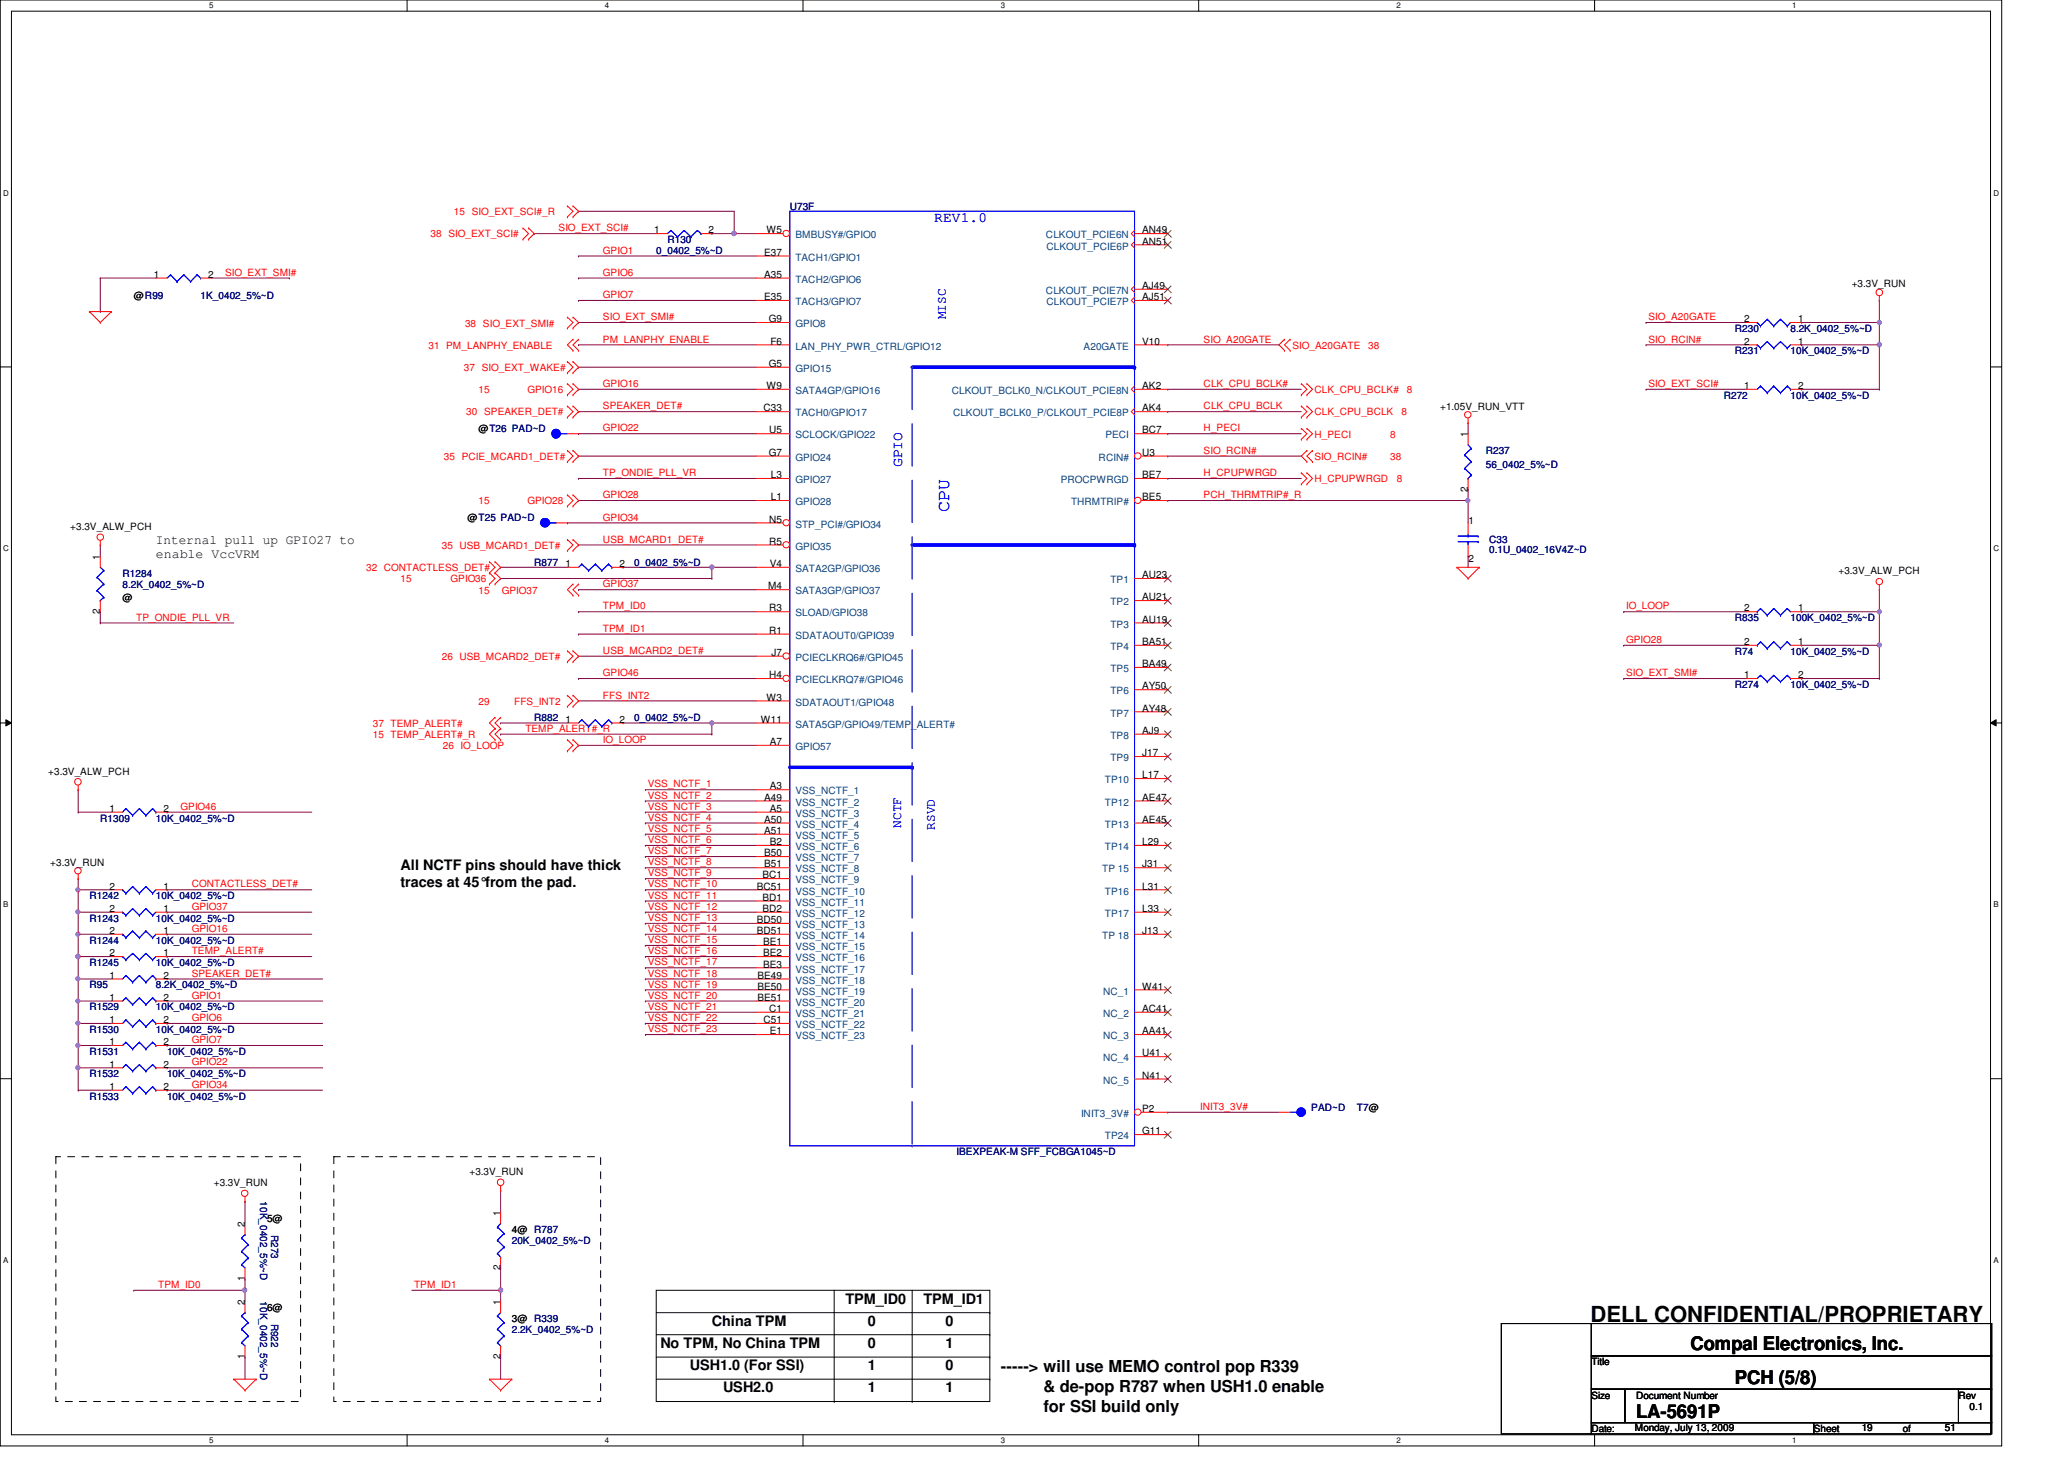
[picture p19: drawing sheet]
<svg xmlns="http://www.w3.org/2000/svg" width="297mm" height="210mm" viewBox="0 0 297 210" stroke-linecap="round" stroke-linejoin="round" font-family="sans-serif">
<defs><g id="words">
<text font-size="3.2" x="228.9" y="190.2">DELL CONFIDENTIAL/PROPRIETARY</text>
<g font-size="2.7">
<text x="243.3" y="194.3">Compal Electronics, Inc.</text>
<text x="249.7" y="199.1">PCH (5/8)</text>
<text x="235.5" y="204">LA-5691P</text>
</g>
<text font-size="2.5" fill="#00f" x="136.6" y="73.6" transform="rotate(-90 136.6 73.6)">CPU</text>
<g font-size="2.4">
<text x="144.1" y="197.4">-----&gt; will use MEMO control pop R339</text>
<text x="150.2" y="200.3">&amp; de-pop R787 when USH1.0 enable</text>
<text x="150.2" y="203.1">for SSI build only</text>
</g>
<g font-size="2.1" fill="#00f">
<text x="134.4" y="32">REV1.0</text>
<text x="129.8" y="67.2" transform="rotate(-90 129.8 67.2)">GPIO</text>
</g>
<g font-size="2.1">
<text x="57.7" y="125.1">All NCTF pins should have thick</text>
<text x="57.7" y="127.6">traces at 45°from the pad.</text>
<text x="102.4" y="190.8">China TPM</text>
<text x="121.7" y="187.5">TPM_ID0</text>
<text x="124.9" y="190.8">0</text>
<text x="132.9" y="187.5">TPM_ID1</text>
<text x="136.1" y="190.8">0</text>
<text x="95" y="193.9">No TPM, No China TPM</text>
<text x="99.3" y="197.1">USH1.0 (For SSI)</text>
<text x="124.9" y="193.9">0</text>
<text x="124.9" y="197.1">1</text>
<text x="136.1" y="193.9">1</text>
<text x="136.1" y="197.1">0</text>
<text x="104.1" y="200.3">USH2.0</text>
<text x="124.9" y="200.3">1</text>
<text x="136.1" y="200.3">1</text>
</g>
<g font-size="1.9" fill="#00f">
<text x="136.1" y="45.9" transform="rotate(-90 136.1 45.9)">MISC</text>
<text x="129.7" y="119.1" transform="rotate(-90 129.7 119.1)">NCTF</text>
<text x="134.5" y="119.4" transform="rotate(-90 134.5 119.4)">RSVD</text>
</g>
<g font-size="1.9">
<text x="22.4" y="78.3">Internal pull up GPIO27 to</text>
<text x="22.4" y="80.3">enable VccVRM</text>
</g>
<g font-size="1.4" fill="#f00">
<text x="62" y="34.2">38 SIO_EXT_SCI#</text>
<text x="65.3" y="31">15 SIO_EXT_SCI#_R</text>
<text x="80.4" y="33.3">SIO_EXT_SCI#</text>
<text x="32.4" y="39.7">SIO_EXT_SMI#</text>
<text x="86.8" y="36.5">GPIO1</text>
<text x="86.8" y="39.7">GPIO6</text>
<text x="66.9" y="47">38 SIO_EXT_SMI#</text>
<text x="86.8" y="46.1">SIO_EXT_SMI#</text>
<text x="86.8" y="42.9">GPIO7</text>
<text x="237.2" y="46.1">SIO_A20GATE</text>
<text x="61.7" y="50.2">31 PM_LANPHY_ENABLE</text>
<text x="66.8" y="53.4">37 SIO_EXT_WAKE#</text>
<text x="86.8" y="49.3">PM_LANPHY_ENABLE</text>
<text x="173.2" y="49.3">SIO_A20GATE</text>
<text x="186" y="50.2">SIO_A20GATE</text>
<text x="196.9" y="50.2">38</text>
<text x="237.2" y="49.3">SIO_RCIN#</text>
<text x="67.1" y="59.8">30 SPEAKER_DET#</text>
<text x="68.9" y="56.6">15</text>
<text x="75.9" y="56.6">GPIO16</text>
<text x="86.8" y="58.9">SPEAKER_DET#</text>
<text x="86.8" y="55.7">GPIO16</text>
<text x="173.2" y="55.7">CLK_CPU_BCLK#</text>
<text x="173.2" y="58.9">CLK_CPU_BCLK</text>
<text x="189.2" y="56.6">CLK_CPU_BCLK#</text>
<text x="189.2" y="59.8">CLK_CPU_BCLK</text>
<text x="201.7" y="59.8">8</text>
<text x="202.5" y="56.6">8</text>
<text x="237.2" y="55.7">SIO_EXT_SCI#</text>
<text x="86.8" y="62.1">GPIO22</text>
<text x="173.2" y="62.1">H_PECI</text>
<text x="173.2" y="65.3">SIO_RCIN#</text>
<text x="189.2" y="63">H_PECI</text>
<text x="200.1" y="63">8</text>
<text x="63.9" y="66.2">35 PCIE_MCARD1_DET#</text>
<text x="86.8" y="68.5">TP_ONDIE_PLL_VR</text>
<text x="86.8" y="71.7">GPIO28</text>
<text x="173.2" y="68.5">H_CPUPWRGD</text>
<text x="173.2" y="71.7">PCH_THRMTRIP#_R</text>
<text x="189.2" y="66.2">SIO_RCIN#</text>
<text x="189.2" y="69.4">H_CPUPWRGD</text>
<text x="200.1" y="66.2">38</text>
<text x="201" y="69.4">8</text>
<text x="68.9" y="72.6">15</text>
<text x="75.9" y="72.6">GPIO28</text>
<text x="86.8" y="74.9">GPIO34</text>
<text x="52.7" y="82.2">32 CONTACTLESS_DET#</text>
<text x="57.7" y="83.8">15</text>
<text x="63.6" y="79">35 USB_MCARD1_DET#</text>
<text x="64.9" y="83.8">GPIO36</text>
<text x="86.8" y="78.1">USB_MCARD1_DET#</text>
<text x="19.6" y="89.3">TP_ONDIE_PLL_VR</text>
<text x="68.9" y="85.4">15</text>
<text x="72.2" y="85.4">GPIO37</text>
<text x="86.8" y="87.7">TPM_ID0</text>
<text x="86.8" y="84.5">GPIO37</text>
<text x="234" y="87.7">IO_LOOP</text>
<text x="63.6" y="95">26 USB_MCARD2_DET#</text>
<text x="86.8" y="90.9">TPM_ID1</text>
<text x="86.8" y="94.1">USB_MCARD2_DET#</text>
<text x="234" y="92.5">GPIO28</text>
<text x="68.9" y="101.4">29</text>
<text x="74" y="101.4">FFS_INT2</text>
<text x="86.8" y="97.3">GPIO46</text>
<text x="86.8" y="100.5">FFS_INT2</text>
<text x="234" y="97.3">SIO_EXT_SMI#</text>
<text x="53.7" y="104.6">37 TEMP_ALERT#</text>
<text x="53.7" y="106.2">15 TEMP_ALERT#_R</text>
<text x="63.8" y="107.8">26 IO_LOOP</text>
<text x="75.6" y="105.3">TEMP_ALERT#_R</text>
<text x="86.8" y="106.9">IO_LOOP</text>
<text x="93.2" y="113.3">VSS_NCTF_1</text>
<text x="26" y="116.5">GPIO46</text>
<text x="93.2" y="114.9">VSS_NCTF_2</text>
<text x="93.2" y="116.5">VSS_NCTF_3</text>
<text x="93.2" y="118.1">VSS_NCTF_4</text>
<text x="93.2" y="119.7">VSS_NCTF_5</text>
<text x="93.2" y="124.5">VSS_NCTF_8</text>
<text x="93.2" y="121.3">VSS_NCTF_6</text>
<text x="93.2" y="122.9">VSS_NCTF_7</text>
<text x="27.6" y="127.7">CONTACTLESS_DET#</text>
<text x="27.6" y="130.9">GPIO37</text>
<text x="93.2" y="126.1">VSS_NCTF_9</text>
<text x="93.2" y="127.7">VSS_NCTF_10</text>
<text x="93.2" y="129.3">VSS_NCTF_11</text>
<text x="93.2" y="130.9">VSS_NCTF_12</text>
<text x="27.6" y="134.1">GPIO16</text>
<text x="27.6" y="137.3">TEMP_ALERT#</text>
<text x="93.2" y="134.1">VSS_NCTF_14</text>
<text x="93.2" y="135.7">VSS_NCTF_15</text>
<text x="93.2" y="137.3">VSS_NCTF_16</text>
<text x="93.2" y="132.5">VSS_NCTF_13</text>
<text x="27.6" y="140.5">SPEAKER_DET#</text>
<text x="27.6" y="143.7">GPIO1</text>
<text x="93.2" y="138.9">VSS_NCTF_17</text>
<text x="93.2" y="140.5">VSS_NCTF_18</text>
<text x="93.2" y="142.1">VSS_NCTF_19</text>
<text x="93.2" y="143.7">VSS_NCTF_20</text>
<text x="27.6" y="146.9">GPIO6</text>
<text x="93.2" y="148.5">VSS_NCTF_23</text>
<text x="93.2" y="145.3">VSS_NCTF_21</text>
<text x="93.2" y="146.9">VSS_NCTF_22</text>
<text x="27.6" y="150.1">GPIO7</text>
<text x="27.6" y="153.3">GPIO22</text>
<text x="27.6" y="156.5">GPIO34</text>
<text x="172.7" y="159.7">INIT3_3V#</text>
<text x="22.8" y="185.3">TPM_ID0</text>
<text x="59.6" y="185.3">TPM_ID1</text>
</g>
<g font-size="1.4">
<text x="94.1" y="33.6">1</text>
<text x="102" y="33.6">2</text>
<text x="110.3" y="33.6">W5</text>
<text x="164.4" y="35.2">AN51</text>
<text x="164.4" y="33.6">AN49</text>
<text x="22.1" y="40">1</text>
<text x="30" y="40">2</text>
<text x="110" y="40">A35</text>
<text x="110" y="36.8">E37</text>
<text x="164.4" y="41.6">AJ49</text>
<text x="266.5" y="41.4">+3.3V_RUN</text>
<text x="19.3" y="43">@R99</text>
<text x="110" y="43.2">E35</text>
<text x="110.7" y="46.4">G9</text>
<text x="164.4" y="43.2">AJ51</text>
<text x="251" y="46.4">2</text>
<text x="258.8" y="46.4">1</text>
<text x="110.7" y="52.8">G5</text>
<text x="110.9" y="49.6">F6</text>
<text x="164.4" y="49.6">V10</text>
<text x="251" y="49.6">2</text>
<text x="258.8" y="49.6">1</text>
<text x="109.9" y="59.2">C33</text>
<text x="110.3" y="56">W9</text>
<text x="164.4" y="56">AK2</text>
<text x="164.4" y="59.2">AK4</text>
<text x="207.3" y="59">+1.05V_RUN_VTT</text>
<text x="251" y="56">1</text>
<text x="258.8" y="56">2</text>
<text x="68.9" y="62.2">@T26 PAD~D</text>
<text x="110.7" y="65.6">G7</text>
<text x="110.7" y="62.4">U5</text>
<text x="164.4" y="62.4">BC7</text>
<text x="164.4" y="65.6">U3</text>
<text x="211.2" y="62.9" transform="rotate(-90 211.2 62.9)">1</text>
<text x="111" y="68.8">L3</text>
<text x="111" y="72">L1</text>
<text x="164.4" y="72">BE5</text>
<text x="164.4" y="68.8">BE7</text>
<text x="211.2" y="70.7" transform="rotate(-90 211.2 70.7)">2</text>
<text x="10.1" y="76.2">+3.3V_ALW_PCH</text>
<text x="67.3" y="75">@T25 PAD~D</text>
<text x="110.7" y="75.2">N5</text>
<text x="211.3" y="75.4">1</text>
<text x="14.4" y="80.5" transform="rotate(-90 14.4 80.5)">1</text>
<text x="81.4" y="81.6">1</text>
<text x="89.2" y="81.6">2</text>
<text x="110.7" y="78.4">R5</text>
<text x="110.8" y="81.6">V4</text>
<text x="164.4" y="83.2">AU23</text>
<text x="211.3" y="80.9">2</text>
<text x="264.6" y="82.6">+3.3V_ALW_PCH</text>
<text x="14.4" y="88.3" transform="rotate(-90 14.4 88.3)">2</text>
<text x="17.6" y="86.5">@</text>
<text x="110.5" y="84.8">M4</text>
<text x="110.7" y="88">R3</text>
<text x="164.4" y="86.4">AU21</text>
<text x="164.4" y="89.6">AU19</text>
<text x="251" y="88">2</text>
<text x="258.8" y="88">1</text>
<text x="110.7" y="91.2">R1</text>
<text x="111" y="94.4">J7</text>
<text x="164.4" y="92.8">BA51</text>
<text x="164.4" y="96">BA49</text>
<text x="251" y="92.8">2</text>
<text x="258.8" y="92.8">1</text>
<text x="110.3" y="100.8">W3</text>
<text x="110.7" y="97.6">H4</text>
<text x="164.4" y="99.2">AY50</text>
<text x="251" y="97.6">1</text>
<text x="258.8" y="97.6">2</text>
<text x="81.4" y="104">1</text>
<text x="89.2" y="104">2</text>
<text x="109.5" y="104">W11</text>
<text x="110.8" y="107.2">A7</text>
<text x="164.4" y="102.4">AY48</text>
<text x="164.4" y="105.6">AJ9</text>
<text x="6.9" y="111.5">+3.3V_ALW_PCH</text>
<text x="110.8" y="113.6">A3</text>
<text x="164.4" y="112">L17</text>
<text x="164.4" y="108.8">J17</text>
<text x="15.7" y="116.8">1</text>
<text x="23.5" y="116.8">2</text>
<text x="110" y="115.2">A49</text>
<text x="110" y="118.4">A50</text>
<text x="110" y="120">A51</text>
<text x="110.8" y="116.8">A5</text>
<text x="164.4" y="118.4">AE45</text>
<text x="164.4" y="115.2">AE47</text>
<text x="7.2" y="124.6">+3.3V_RUN</text>
<text x="110" y="123.2">B50</text>
<text x="110" y="124.8">B51</text>
<text x="110.8" y="121.6">B2</text>
<text x="164.4" y="121.6">L29</text>
<text x="164.4" y="124.8">J31</text>
<text x="15.7" y="128">2</text>
<text x="15.7" y="131.2">2</text>
<text x="23.5" y="128">1</text>
<text x="23.5" y="131.2">1</text>
<text x="108.9" y="128">BC51</text>
<text x="109.7" y="126.4">BC1</text>
<text x="109.7" y="129.6">BD1</text>
<text x="109.7" y="131.2">BD2</text>
<text x="164.4" y="128">L31</text>
<text x="164.4" y="131.2">L33</text>
<text x="15.7" y="134.4">2</text>
<text x="15.7" y="137.6">2</text>
<text x="23.5" y="134.4">1</text>
<text x="23.5" y="137.6">1</text>
<text x="108.9" y="132.8">BD50</text>
<text x="108.9" y="134.4">BD51</text>
<text x="109.8" y="136">BE1</text>
<text x="109.8" y="137.6">BE2</text>
<text x="164.4" y="134.4">J13</text>
<text x="15.7" y="144">1</text>
<text x="15.7" y="140.8">1</text>
<text x="23.5" y="144">2</text>
<text x="23.5" y="140.8">2</text>
<text x="109" y="140.8">BE49</text>
<text x="109" y="142.4">BE50</text>
<text x="109" y="144">BE51</text>
<text x="109.8" y="139.2">BE3</text>
<text x="164.4" y="142.4">W41</text>
<text x="15.7" y="147.2">1</text>
<text x="23.5" y="147.2">2</text>
<text x="109.9" y="147.2">C51</text>
<text x="110.7" y="145.6">C1</text>
<text x="110.8" y="148.8">E1</text>
<text x="164.4" y="145.6">AC41</text>
<text x="164.4" y="148.8">AA41</text>
<text x="15.7" y="150.4">1</text>
<text x="15.7" y="153.6">1</text>
<text x="23.5" y="150.4">2</text>
<text x="23.5" y="153.6">2</text>
<text x="164.4" y="152">U41</text>
<text x="164.4" y="155.2">N41</text>
<text x="15.7" y="156.8">1</text>
<text x="23.5" y="156.8">2</text>
<text x="164.4" y="160">P2</text>
<text x="164.4" y="163.2">G11</text>
<text x="30.8" y="170.6">+3.3V_RUN</text>
<text x="67.6" y="169.1">+3.3V_RUN</text>
<text x="35.2" y="176.5" transform="rotate(-90 35.2 176.5)">2</text>
<text x="38.4" y="175.8">5@</text>
<text x="72" y="174.9" transform="rotate(-90 72 174.9)">1</text>
<text x="73.7" y="177.4">4@ R787</text>
<text x="35.2" y="184.3" transform="rotate(-90 35.2 184.3)">1</text>
<text x="72" y="182.8" transform="rotate(-90 72 182.8)">2</text>
<text x="35.2" y="187.7" transform="rotate(-90 35.2 187.7)">2</text>
<text x="38.4" y="188.6">6@</text>
<text x="72" y="187.7" transform="rotate(-90 72 187.7)">1</text>
<text x="73.7" y="190.2">3@ R339</text>
<text x="35.2" y="195.5" transform="rotate(-90 35.2 195.5)">1</text>
<text x="72" y="195.5" transform="rotate(-90 72 195.5)">2</text>
<text x="229" y="196.4">Title</text>
<text x="229" y="201.2">Size</text>
<text x="235.5" y="201.2">Document Number</text>
<text x="281.9" y="201.2">Rev</text>
<text x="283.5" y="202.8">0.1</text>
<text x="229" y="206">Date:</text>
<text x="235.3" y="205.9">Monday, July 13, 2009</text>
<text x="261" y="206">Sheet</text>
<text x="267.9" y="205.9">19</text>
<text x="273.9" y="206">of</text>
<text x="279.9" y="205.9">51</text>
</g>
<g font-size="1.4" fill="#000080">
<text x="96.1" y="35">R130</text>
<text x="113.7" y="30.2">U73F</text>
<text x="94.4" y="36.6">0_0402_5%~D</text>
<text x="28.9" y="43">1K_0402_5%~D</text>
<text x="249.7" y="47.8">R230</text>
<text x="257.7" y="47.8">8.2K_0402_5%~D</text>
<text x="249.7" y="51">R231</text>
<text x="257.7" y="51">10K_0402_5%~D</text>
<text x="248.1" y="57.4">R272</text>
<text x="257.7" y="57.4">10K_0402_5%~D</text>
<text x="213.8" y="65.4">R237</text>
<text x="213.8" y="67.3">56_0402_5%~D</text>
<text x="17.6" y="83">R1284</text>
<text x="76.9" y="81.4">R877</text>
<text x="91.3" y="81.4">0_0402_5%~D</text>
<text x="214.3" y="78.2">C33</text>
<text x="214.3" y="79.6">0.1U_0402_16V4Z~D</text>
<text x="17.6" y="84.6">8.2K_0402_5%~D</text>
<text x="249.7" y="89.4">R835</text>
<text x="257.7" y="89.4">100K_0402_5%~D</text>
<text x="249.7" y="94.2">R74</text>
<text x="257.7" y="94.2">10K_0402_5%~D</text>
<text x="249.7" y="99">R274</text>
<text x="257.7" y="99">10K_0402_5%~D</text>
<text x="76.9" y="103.8">R882</text>
<text x="91.3" y="103.8">0_0402_5%~D</text>
<text x="14.4" y="118.2">R1309</text>
<text x="22.4" y="118.2">10K_0402_5%~D</text>
<text x="12.9" y="129.4">R1242</text>
<text x="22.4" y="129.4">10K_0402_5%~D</text>
<text x="12.9" y="135.8">R1244</text>
<text x="12.9" y="132.6">R1243</text>
<text x="22.4" y="135.8">10K_0402_5%~D</text>
<text x="22.4" y="132.6">10K_0402_5%~D</text>
<text x="12.9" y="142.2">R95</text>
<text x="12.9" y="139">R1245</text>
<text x="22.4" y="142.2">8.2K_0402_5%~D</text>
<text x="22.4" y="139">10K_0402_5%~D</text>
<text x="12.9" y="145.4">R1529</text>
<text x="12.9" y="148.6">R1530</text>
<text x="22.4" y="145.4">10K_0402_5%~D</text>
<text x="22.4" y="148.6">10K_0402_5%~D</text>
<text x="12.9" y="151.8">R1531</text>
<text x="12.9" y="155">R1532</text>
<text x="24" y="151.8">10K_0402_5%~D</text>
<text x="24" y="155">10K_0402_5%~D</text>
<text x="12.9" y="158.2">R1533</text>
<text x="24" y="158.2">10K_0402_5%~D</text>
<text x="188.7" y="159.8">PAD~D</text>
<text x="195.3" y="159.8">T7@</text>
<text x="137.7" y="166.2">IBEXPEAK-M SFF_FCBGA1045~D</text>
<text x="37.4" y="172.8" transform="rotate(90 37.4 172.8)">10K_0402_5%~D</text>
<text x="39" y="177.6" transform="rotate(90 39 177.6)">R273</text>
<text x="73.7" y="179">20K_0402_5%~D</text>
<text x="37.4" y="187.2" transform="rotate(90 37.4 187.2)">10K_0402_5%~D</text>
<text x="39" y="190.4" transform="rotate(90 39 190.4)">R922</text>
<text x="73.7" y="191.8">2.2K_0402_5%~D</text>
</g>
<g font-size="1.4" fill="#004080">
<text x="114.5" y="34.3">BMBUSY#/GPIO0</text>
<text x="150.5" y="34.3">CLKOUT_PCIE6N</text>
<text x="150.6" y="35.9">CLKOUT_PCIE6P</text>
<text x="114.5" y="40.7">TACH2/GPIO6</text>
<text x="114.5" y="37.5">TACH1/GPIO1</text>
<text x="114.5" y="43.9">TACH3/GPIO7</text>
<text x="114.5" y="47.1">GPIO8</text>
<text x="150.5" y="42.3">CLKOUT_PCIE7N</text>
<text x="150.6" y="43.9">CLKOUT_PCIE7P</text>
<text x="114.5" y="50.3">LAN_PHY_PWR_CTRL/GPIO12</text>
<text x="114.5" y="53.5">GPIO15</text>
<text x="156" y="50.3">A20GATE</text>
<text x="114.5" y="59.9">TACH0/GPIO17</text>
<text x="114.5" y="56.7">SATA4GP/GPIO16</text>
<text x="137" y="56.7">CLKOUT_BCLK0_N/CLKOUT_PCIE8N</text>
<text x="137.2" y="59.9">CLKOUT_BCLK0_P/CLKOUT_PCIE8P</text>
<text x="114.5" y="63.1">SCLOCK/GPIO22</text>
<text x="159.1" y="63.1">PECI</text>
<text x="114.5" y="69.5">GPIO27</text>
<text x="114.5" y="66.3">GPIO24</text>
<text x="152.7" y="69.5">PROCPWRGD</text>
<text x="158.1" y="66.3">RCIN#</text>
<text x="114.5" y="72.7">GPIO28</text>
<text x="114.5" y="75.9">STP_PCI#/GPIO34</text>
<text x="154.1" y="72.7">THRMTRIP#</text>
<text x="114.5" y="82.3">SATA2GP/GPIO36</text>
<text x="114.5" y="79.1">GPIO35</text>
<text x="159.8" y="83.9">TP1</text>
<text x="114.5" y="85.5">SATA3GP/GPIO37</text>
<text x="114.5" y="88.7">SLOAD/GPIO38</text>
<text x="159.8" y="87.1">TP2</text>
<text x="114.5" y="91.9">SDATAOUT0/GPIO39</text>
<text x="114.5" y="95.1">PCIECLKRQ6#/GPIO45</text>
<text x="159.8" y="90.3">TP3</text>
<text x="159.8" y="93.5">TP4</text>
<text x="114.5" y="101.5">SDATAOUT1/GPIO48</text>
<text x="114.5" y="98.3">PCIECLKRQ7#/GPIO46</text>
<text x="159.8" y="96.7">TP5</text>
<text x="159.8" y="99.9">TP6</text>
<text x="114.5" y="107.9">GPIO57</text>
<text x="114.5" y="104.7">SATA5GP/GPIO49/TEMP_ALERT#</text>
<text x="159.8" y="103.1">TP7</text>
<text x="159.8" y="106.3">TP8</text>
<text x="159" y="112.7">TP10</text>
<text x="159.8" y="109.5">TP9</text>
<text x="114.5" y="114.3">VSS_NCTF_1</text>
<text x="114.5" y="115.9">VSS_NCTF_2</text>
<text x="114.5" y="117.5">VSS_NCTF_3</text>
<text x="114.5" y="119.1">VSS_NCTF_4</text>
<text x="159" y="119.1">TP13</text>
<text x="159" y="115.9">TP12</text>
<text x="114.5" y="120.7">VSS_NCTF_5</text>
<text x="114.5" y="122.3">VSS_NCTF_6</text>
<text x="114.5" y="123.9">VSS_NCTF_7</text>
<text x="114.5" y="125.5">VSS_NCTF_8</text>
<text x="158.6" y="125.5">TP 15</text>
<text x="159" y="122.3">TP14</text>
<text x="114.5" y="127.1">VSS_NCTF_9</text>
<text x="114.5" y="128.7">VSS_NCTF_10</text>
<text x="114.5" y="130.3">VSS_NCTF_11</text>
<text x="114.5" y="131.9">VSS_NCTF_12</text>
<text x="159" y="128.7">TP16</text>
<text x="159" y="131.9">TP17</text>
<text x="114.5" y="133.5">VSS_NCTF_13</text>
<text x="114.5" y="135.1">VSS_NCTF_14</text>
<text x="114.5" y="136.7">VSS_NCTF_15</text>
<text x="158.6" y="135.1">TP 18</text>
<text x="114.5" y="138.3">VSS_NCTF_16</text>
<text x="114.5" y="139.9">VSS_NCTF_17</text>
<text x="114.5" y="141.5">VSS_NCTF_18</text>
<text x="114.5" y="143.1">VSS_NCTF_19</text>
<text x="158.7" y="143.1">NC_1</text>
<text x="114.5" y="144.7">VSS_NCTF_20</text>
<text x="114.5" y="146.3">VSS_NCTF_21</text>
<text x="114.5" y="147.9">VSS_NCTF_22</text>
<text x="114.5" y="149.5">VSS_NCTF_23</text>
<text x="158.7" y="146.3">NC_2</text>
<text x="158.7" y="149.5">NC_3</text>
<text x="158.7" y="152.7">NC_4</text>
<text x="158.7" y="155.9">NC_5</text>
<text x="155.6" y="160.7">INIT3_3V#</text>
<text x="159" y="163.9">TP24</text>
</g>
<g font-size="1.1">
<text x="30.1" y="1.1">5</text>
<text x="87" y="1.1">4</text>
<text x="144" y="1.1">3</text>
<text x="201" y="1.1">2</text>
<text x="257.9" y="1.1">1</text>
<text x=".5" y="28.2">D</text>
<text x="286.9" y="28.2">D</text>
<text x=".5" y="79.3">C</text>
<text x="286.9" y="79.3">C</text>
<text x=".5" y="130.6">B</text>
<text x="286.9" y="130.6">B</text>
<text x=".5" y="181.7">A</text>
<text x="286.9" y="181.7">A</text>
<text x="30.1" y="207.6">5</text>
<text x="87" y="207.6">4</text>
<text x="144" y="207.6">3</text>
<text x="201" y="207.6">2</text>
<text x="257.9" y="207.6">1</text>
</g>
</g></defs>
<path d="M0 0h288.1v208h-288.1zM1.6 1.6h284.9v204.8h-284.9z" fill="none" stroke="#000" stroke-width=".14"/>
<g fill="#fff">
<path d="M30.1 .2h.6v1.2h-.6z"/>
<path d="M30.1 206.6h.6v1.2h-.6z"/>
</g>
<path d="M58.6 0v1.6M58.6 206.4v1.6" fill="none" stroke="#000" stroke-width=".14"/>
<g fill="#fff">
<path d="M87 .2h.6v1.2h-.6z"/>
<path d="M87 206.6h.6v1.2h-.6z"/>
</g>
<path d="M115.6 0v1.6M115.6 206.4v1.6" fill="none" stroke="#000" stroke-width=".14"/>
<g fill="#fff">
<path d="M144 .2h.6v1.2h-.6z"/>
<path d="M144 206.6h.6v1.2h-.6z"/>
</g>
<path d="M172.5 0v1.6M172.5 206.4v1.6" fill="none" stroke="#000" stroke-width=".14"/>
<g fill="#fff">
<path d="M201 .2h.5v1.2h-.5z"/>
<path d="M201 206.6h.5v1.2h-.5z"/>
</g>
<path d="M229.5 0v1.6M229.5 206.4v1.6" fill="none" stroke="#000" stroke-width=".14"/>
<g fill="#fff">
<path d="M257.9 .2h.6v1.2h-.6z"/>
<path d="M257.9 206.6h.6v1.2h-.6z"/>
<path d="M.5 27.2h.7v1.2h-.7z"/>
<path d="M286.9 27.2h.8v1.2h-.8z"/>
<path d="M.5 78.4h.7v1.1h-.7z"/>
<path d="M286.9 78.4h.8v1.1h-.8z"/>
</g>
<path d="M0 52.8h1.6M286.5 52.8h1.6" fill="none" stroke="#000" stroke-width=".14"/>
<g fill="#fff">
<path d="M.5 129.6h.7v1.2h-.7z"/>
<path d="M286.9 129.6h.7v1.2h-.7z"/>
</g>
<path d="M0 104h1.6M.8 103.5l.8 .5-.8 .4zM286.5 104l.8-.5v.9zM286.5 104h1.6" fill="none" stroke="#000" stroke-width=".14"/>
<path d="M.8 103.5l.8 .5-.8 .4zM286.5 104l.8-.5v.9z" fill="#000"/>
<g fill="#fff">
<path d="M.5 180.8h.7v1.1h-.7z"/>
<path d="M286.9 180.8h.7v1.1h-.7z"/>
</g>
<path d="M0 155.2h1.6M286.5 155.2h1.6" fill="none" stroke="#000" stroke-width=".14"/>
<path d="M168.1 49.6h.1M168.1 49.6h16M236.9 46.4h.1M236.9 46.4h14.4M259.3 46.4h.1M270.5 43.2h.1M270.5 43.2v3.2h-11.2" fill="none" stroke="#800040" stroke-width=".14"/>
<circle cx="270.5" cy="46.4" r=".3" fill="#f0f"/>
<circle cx="270.5" cy="46.4" r=".3" fill="none" stroke="#f0f" stroke-width=".14"/>
<g fill="none" stroke="#800040" stroke-width=".14">
<path d="M168.1 56h.1M168.1 59.2h.1M168.1 56h19.2M168.1 59.2h19.2M270.5 46.4h.1M270.5 46.4v3.2M168.1 62.4h.1M168.1 65.6h.1M168.1 62.4h19.2M168.1 65.6h19.2M211.3 60.8h.1M211.3 70.4h.1"/>
<path d="M211.3 60.8v1.6M211.3 70.4v1.6"/>
</g>
<circle cx="270.5" cy="49.6" r=".31" fill="#f0f"/>
<circle cx="270.5" cy="49.6" r=".31" fill="none" stroke="#f0f" stroke-width=".14"/>
<g fill="none" stroke="#800040" stroke-width=".14">
<path d="M105.7 33.6h.1M105.7 33.6h3.2M83.3 49.6h.1M83.3 59.2h.1M83.3 49.6h25.6M83.3 59.2h25.6M236.9 49.6h.1M236.9 56h.1M236.9 49.6h14.4M236.9 56h14.4M259.3 49.6h.1M259.3 56h.1"/>
<path d="M259.3 49.6h11.2v6.4M259.3 56h11.2M270.5 56h.1M83.3 62.4h.1M83.3 68.8h.1M83.3 68.8h25.6M83.3 62.4h25.6M168.1 68.8h.1M168.1 68.8h19.2M83.3 88h.1M83.3 88h25.6M233.7 88h.1"/>
<path d="M233.7 88h17.6M259.3 88h.1M270.5 84.8h.1M270.5 84.8v3.2h-11.2M83.3 107.2h.1M83.3 107.2h25.6"/>
</g>
<circle cx="105.6" cy="33.6" r=".32" fill="#f0f"/>
<circle cx="105.6" cy="33.6" r=".32" fill="none" stroke="#f0f" stroke-width=".14"/>
<path d="M233.7 97.6h.1M233.7 97.6h17.6M270.5 92.8h.1M270.5 88v4.8" fill="none" stroke="#800040" stroke-width=".14"/>
<circle cx="270.5" cy="88" r=".3" fill="#f0f"/>
<circle cx="270.5" cy="88" r=".3" fill="none" stroke="#f0f" stroke-width=".14"/>
<circle cx="270.5" cy="92.8" r=".3" fill="#f0f"/>
<circle cx="270.5" cy="92.8" r=".3" fill="none" stroke="#f0f" stroke-width=".14"/>
<path d="M259.3 97.6h.1M259.3 97.6h11.2M19.3 185.6h.1M19.3 185.6h16M35.3 185.6h.1M35.3 185.6v1.6" fill="none" stroke="#800040" stroke-width=".14"/>
<circle cx="35.2" cy="185.6" r=".31" fill="#f0f"/>
<circle cx="35.2" cy="185.6" r=".31" fill="none" stroke="#f0f" stroke-width=".14"/>
<g fill="none" stroke="#800040" stroke-width=".14">
<path d="M83.3 84.8h.1M83.3 84.8h25.6M11.3 128h.1M11.3 128h4.7M24 128h.1M24 131.2h.1M24 128h20.9M24 131.2h20.9M35.3 172.8h.1M35.3 172.8v3.2M35.3 195.2h.1M35.3 184h.1"/>
<path d="M35.3 184v1.6M35.3 195.2v3.2"/>
</g>
<circle cx="11.2" cy="128" r=".3" fill="#f0f"/>
<circle cx="11.2" cy="128" r=".3" fill="none" stroke="#f0f" stroke-width=".14"/>
<path d="M11.3 128h.1M11.3 134.4h.1M11.3 128v3.2M11.3 134.4v3.2" fill="none" stroke="#800040" stroke-width=".14"/>
<circle cx="11.2" cy="134.4" r=".3" fill="#f0f"/>
<circle cx="11.2" cy="134.4" r=".3" fill="none" stroke="#f0f" stroke-width=".14"/>
<path d="M11.3 131.2h.1M11.3 134.4h.1M11.3 137.6h.1M11.3 131.2h4.7M11.3 134.4h4.7M11.3 137.6h4.7M24 134.4h.1M24 137.6h.1M24 134.4h20.9M24 137.6h20.9" fill="none" stroke="#800040" stroke-width=".14"/>
<circle cx="11.2" cy="137.6" r=".31" fill="#f0f"/>
<circle cx="11.2" cy="137.6" r=".31" fill="none" stroke="#f0f" stroke-width=".14"/>
<path d="M11.3 131.2h.1M11.3 131.2v3.2" fill="none" stroke="#800040" stroke-width=".14"/>
<circle cx="11.2" cy="131.2" r=".3" fill="#f0f"/>
<circle cx="11.2" cy="131.2" r=".3" fill="none" stroke="#f0f" stroke-width=".14"/>
<g fill="none" stroke="#800040" stroke-width=".14">
<path d="M211.3 72h.1M211.3 72v3.2M83.3 91.2h.1M83.3 91.2h25.6M211.3 80h.1M211.3 80v1.6M11.3 126.4h.1M11.3 137.6h.1M11.3 126.4v1.6M11.3 137.6v3.2M11.3 140.8h.1M11.3 140.8h4.7"/>
<path d="M24 140.8h.1M24 140.8h22.4"/>
</g>
<circle cx="11.2" cy="137.6" r=".31" fill="#f0f"/>
<circle cx="11.2" cy="137.6" r=".31" fill="none" stroke="#f0f" stroke-width=".14"/>
<g fill="none" stroke="#800040" stroke-width=".14">
<path d="M83.3 65.6h.1M83.3 65.6h25.6M14.4 89.6h.1M14.4 89.6h19.3M83.3 97.6h.1M83.3 97.6h25.6M102.4 81.6h.1M102.4 81.6h6.5M11.3 113.6h.1M11.3 116.8h.1M11.3 116.8h4.7M11.3 113.6v3.2"/>
<path d="M24 116.8h.1M24 116.8h20.9"/>
</g>
<circle cx="102.4" cy="81.6" r=".31" fill="#f0f"/>
<circle cx="102.4" cy="81.6" r=".31" fill="none" stroke="#f0f" stroke-width=".14"/>
<g fill="none" stroke="#800040" stroke-width=".14">
<path d="M76.9 33.6h.1M76.9 33.6h17.5M83.3 30.4h.1M83.3 30.4h22.4v3.2M102.4 33.6h.1M102.4 33.6h3.3M105.7 33.6h.1M83.3 56h.1M83.3 56h25.6M14.4 78.4h.1M14.4 78.4v1.6M168.1 72h.1"/>
<path d="M168.1 72h43.2M14.4 88h.1M14.4 88v1.6M102.4 104h.1M102.4 104h6.5"/>
</g>
<circle cx="211.2" cy="72" r=".3" fill="#f0f"/>
<circle cx="211.2" cy="72" r=".3" fill="none" stroke="#f0f" stroke-width=".14"/>
<path d="M81.7 75.2h.1M81.7 75.2h27.2M72 185.6h.1M72 185.6v1.6" fill="none" stroke="#800040" stroke-width=".14"/>
<circle cx="72" cy="185.6" r=".31" fill="#f0f"/>
<circle cx="72" cy="185.6" r=".31" fill="none" stroke="#f0f" stroke-width=".14"/>
<g fill="none" stroke="#800040" stroke-width=".14">
<path d="M14.4 44.8h.1M14.4 40h.1M14.4 40v4.8M14.4 40h8M30.4 40h11.3M41.7 40h.1M83.3 46.4h.1M83.3 52.8h.1M83.3 46.4h25.6M83.3 52.8h25.6M83.3 78.4h.1M83.3 72h.1"/>
<path d="M83.3 78.4h25.6M83.3 72h25.6M83.3 94.4h.1M83.3 94.4h25.6M233.7 92.8h.1M233.7 92.8h17.6M259.3 92.8h.1M259.3 92.8h11.2v4.8M270.5 97.6h.1M83.3 100.8h.1M83.3 100.8h25.6M92.9 115.2h.1"/>
<path d="M92.9 116.8h.1M92.9 118.4h.1M92.9 113.6h.1M92.9 115.2h16M92.9 116.8h16M92.9 118.4h16M92.9 113.6h16M92.9 134.4h.1M92.9 124.8h.1M92.9 136h.1M92.9 126.4h.1M92.9 137.6h.1"/>
<path d="M92.9 128h.1M92.9 139.2h.1M92.9 129.6h.1M92.9 120h.1M92.9 131.2h.1M92.9 121.6h.1M92.9 132.8h.1M92.9 123.2h.1M92.9 134.4h16M92.9 124.8h16M92.9 136h16M92.9 126.4h16"/>
<path d="M92.9 137.6h16M92.9 128h16M92.9 139.2h16M92.9 129.6h16M92.9 120h16M92.9 131.2h16M92.9 121.6h16M92.9 132.8h16M92.9 123.2h16M11.3 144h.1M11.3 140.8h.1M11.3 144h4.7"/>
<path d="M11.3 140.8v3.2M24 144h.1M24 144h22.4M92.9 148.8h.1M92.9 140.8h.1M92.9 145.6h.1M92.9 142.4h.1M92.9 147.2h.1M92.9 144h.1M92.9 148.8h16M92.9 140.8h16M92.9 145.6h16"/>
<path d="M92.9 142.4h16M92.9 147.2h16M92.9 144h16M72 171.2h.1M72 171.2v3.2M168.1 160h.1M168.1 160h16M59.3 185.6h12.7M72 195.2h.1M72 185.6h.1M72 182.4h.1M72 182.4v3.2"/>
<path d="M72 195.2v3.2"/>
</g>
<circle cx="11.2" cy="140.8" r=".3" fill="#f0f"/>
<circle cx="11.2" cy="140.8" r=".3" fill="none" stroke="#f0f" stroke-width=".14"/>
<path d="M83.3 36.8h.1M83.3 36.8h25.6M11.3 144h.1M11.3 144v3.2" fill="none" stroke="#800040" stroke-width=".14"/>
<circle cx="11.2" cy="144" r=".3" fill="#f0f"/>
<circle cx="11.2" cy="144" r=".3" fill="none" stroke="#f0f" stroke-width=".14"/>
<path d="M11.3 147.2h.1M11.3 147.2h4.7M11.3 147.2v3.2" fill="none" stroke="#800040" stroke-width=".14"/>
<circle cx="11.2" cy="147.2" r=".3" fill="#f0f"/>
<circle cx="11.2" cy="147.2" r=".3" fill="none" stroke="#f0f" stroke-width=".14"/>
<path d="M83.3 40h.1M83.3 43.2h.1M83.3 40h25.6M83.3 43.2h25.6M11.3 150.4h.1M11.3 150.4h4.7M11.3 150.4v3.2M24 147.2h.1M24 150.4h.1M24 150.4h22.4M24 147.2h22.4" fill="none" stroke="#800040" stroke-width=".14"/>
<circle cx="11.2" cy="150.4" r=".3" fill="#f0f"/>
<circle cx="11.2" cy="150.4" r=".3" fill="none" stroke="#f0f" stroke-width=".14"/>
<path d="M11.3 153.6h.1M11.3 153.6h4.7M11.3 153.6v3.2M24 153.6h.1M24 153.6h22.4" fill="none" stroke="#800040" stroke-width=".14"/>
<circle cx="11.2" cy="153.6" r=".31" fill="#f0f"/>
<circle cx="11.2" cy="153.6" r=".31" fill="none" stroke="#f0f" stroke-width=".14"/>
<g fill="none" stroke="#800040" stroke-width=".14">
<path d="M72 81.6h.1M72 83.2h.1M72 81.6h9.7M72 83.2h30.4M89.7 81.6h.1M89.7 81.6h12.7v1.6M102.4 83.2h.1M72 105.6h.1M72 104h.1M72 105.6h30.4M72 104h9.7M102.4 105.6h.1"/>
<path d="M102.4 104v1.6M11.3 156.8h.1M11.3 156.8h4.7M24 156.8h.1M24 156.8h22.4"/>
</g>
<circle cx="102.4" cy="104" r=".3" fill="#f0f"/>
<circle cx="102.4" cy="104" r=".3" fill="none" stroke="#f0f" stroke-width=".14"/>
<path d="M89.7 104h.1M89.7 104h12.7" fill="none" stroke="#800040" stroke-width=".14"/>
<g fill="none" stroke="#f00" stroke-width=".14">
<path d="M75.3 34.4h.1M75.3 32.8h.1M75.3 32.8l.8 .8-.8 .8M76.1 32.8h.1M76.1 34.4h.1M76.1 32.8l.8 .8-.8 .8M81.7 31.2h.1M81.7 29.6h.1M81.7 29.6l.8 .8-.8 .8M82.5 29.6h.1M82.5 31.2h.1M82.5 29.6l.8 .8-.8 .8"/>
<path d="M12.9 44.8h.1M12.9 44.8h3.1M12.9 44.8l1.5 1.6M14.4 46.4h.1M16 44.8h.1M16 44.8l-1.6 1.6M22.4 40h1.6M28.9 40h1.5M81.7 58.4h.1M81.7 47.2h.1M81.7 45.6h.1M81.7 53.6h.1"/>
<path d="M81.7 52h.1M81.7 56.8h.1M81.7 55.2h.1M81.7 58.4l.8 .8-.8 .8M81.7 45.6l.8 .8-.8 .8M81.7 52l.8 .8-.8 .8M81.7 55.2l.8 .8-.8 .8M82.5 48.8h.1M82.5 50.4h.1M82.5 58.4h.1M82.5 45.6h.1M82.5 47.2h.1"/>
<path d="M82.5 52h.1M82.5 53.6h.1M82.5 55.2h.1M82.5 56.8h.1M82.5 48.8l-.8 .8 .8 .8M82.5 58.4l.8 .8-.8 .8M82.5 45.6l.8 .8-.8 .8M82.5 52l.8 .8-.8 .8M82.5 55.2l.8 .8-.8 .8M83.3 48.8h.1M83.3 50.4h.1M83.3 48.8l-.8 .8 .8 .8"/>
<path d="M184.9 48.8h.1M184.9 50.4h.1M184.9 48.8l-.8 .8 .8 .8M185.7 50.4h.1M185.7 48.8h.1M185.7 48.8l-.8 .8 .8 .8M187.3 55.2h.1M187.3 56.8h.1M187.3 58.4h.1M187.3 55.2l.8 .8-.8 .8M187.3 58.4l.8 .8-.8 .8M188.1 55.2h.1"/>
<path d="M188.1 56.8h.1M188.1 58.4h.1M188.1 55.2l.8 .8-.8 .8M188.1 58.4l.8 .8-.8 .8M270.5 43.2h.1M270.5 42.6v.6M14.4 78.4h.1M14.4 77.8v.6M81.7 60h.1M81.7 66.4h.1M81.7 64.8h.1M81.7 79.2h.1"/>
<path d="M81.7 77.6h.1M81.7 72.8h.1M81.7 71.2h.1M81.7 64.8l.8 .8-.8 .8M81.7 77.6l.8 .8-.8 .8M81.7 71.2l.8 .8-.8 .8M82.5 60h.1M82.5 64.8h.1M82.5 66.4h.1M82.5 77.6h.1M82.5 79.2h.1M82.5 71.2h.1"/>
<path d="M82.5 72.8h.1M82.5 64.8l.8 .8-.8 .8M82.5 77.6l.8 .8-.8 .8M82.5 71.2l.8 .8-.8 .8M187.3 60h.1M187.3 61.6h.1M187.3 63.2h.1M187.3 68h.1M187.3 69.6h.1M187.3 61.6l.8 .8-.8 .8M187.3 68l.8 .8-.8 .8M188.1 60h.1"/>
<path d="M188.1 61.6h.1M188.1 63.2h.1M188.1 64.8h.1M188.1 66.4h.1M188.1 68h.1M188.1 69.6h.1M188.1 61.6l.8 .8-.8 .8M188.1 64.8l-.8 .8 .8 .8M188.1 68l.8 .8-.8 .8M188.9 66.4h.1M188.9 64.8h.1M188.9 64.8l-.8 .8 .8 .8"/>
<path d="M211.3 60.8h.1M211.3 60.2v.6M211.3 75.2v1.6M211.3 78.4v1.6M14.4 80v1.6M14.4 86.4v1.6M70.4 82.4h.1M70.4 80.8h.1M70.4 84h.1M70.4 80.8l.8 .8-.8 .8M70.4 82.4l.8 .8-.8 .8M71.2 80.8h.1"/>
<path d="M71.2 82.4h.1M71.2 84h.1M71.2 80.8l.8 .8-.8 .8M71.2 82.4l.8 .8-.8 .8M81.7 95.2h.1M81.7 93.6h.1M81.7 93.6l.8 .8-.8 .8M82.5 93.6h.1M82.5 95.2h.1M82.5 84h.1M82.5 85.6h.1M82.5 93.6l.8 .8-.8 .8"/>
<path d="M82.5 84l-.8 .8 .8 .8M83.3 84h.1M83.3 85.6h.1M83.3 84l-.8 .8 .8 .8M209.7 81.6h.1M209.7 81.6h3.2M209.7 81.6l1.6 1.6M211.3 83.2h.1M212.9 81.6h.1M212.9 81.6l-1.6 1.6M251.3 88h1.6M251.3 92.8h1.6"/>
<path d="M257.7 88h1.6M257.7 92.8h1.6M270.5 84.8h.1M270.5 84.2v.6M11.3 113.6h.1M11.3 113v.6M71.2 103.2h.1M71.2 104.8h.1M71.2 106.4h.1M71.2 103.2l-.8 .8 .8 .8M71.2 104.8l-.8 .8 .8 .8M72 103.2h.1"/>
<path d="M72 104.8h.1M72 106.4h.1M72 103.2l-.8 .8 .8 .8M72 104.8l-.8 .8 .8 .8M81.7 108h.1M81.7 106.4h.1M81.7 101.6h.1M81.7 100h.1M81.7 106.4l.8 .8-.8 .8M81.7 100l.8 .8-.8 .8M82.5 106.4h.1M82.5 108h.1"/>
<path d="M82.5 100h.1M82.5 101.6h.1M82.5 106.4l.8 .8-.8 .8M82.5 100l.8 .8-.8 .8M11.3 126.4h.1M11.3 125.8v.6M16 144h1.6M22.4 144h1.6M35.3 172.8h.1M35.3 172.2v.6M35.3 176v1.6M72 171.2h.1"/>
<path d="M72 170.6v.6M33.7 198.4h.1M33.7 198.4h3.2M33.7 198.4l1.6 1.6M35.3 182.4v1.6M36.9 198.4h.1M36.9 198.4l-1.6 1.6M70.4 198.4h.1M70.4 198.4h3.3M70.4 198.4l1.6 1.6M73.7 198.4h.1M73.7 198.4l-1.7 1.6"/>
<path d="M35.3 200h.1M72 200h.1"/>
<circle cx="211.2" cy="59.7" r=".46"/>
<circle cx="270.5" cy="42.1" r=".47"/>
<circle cx="14.4" cy="77.3" r=".46"/>
<circle cx="270.5" cy="83.7" r=".46"/>
<circle cx="11.2" cy="112.5" r=".47"/>
<circle cx="11.2" cy="125.3" r=".46"/>
<circle cx="35.2" cy="171.7" r=".46"/>
<circle cx="72" cy="170.1" r=".47"/>
</g>
<g fill="none" stroke="#000" stroke-width=".14">
<path d="M94.4 185.6h48v16h-48zM94.4 188.8h48M94.4 192h48M94.4 198.4h48M94.4 195.2h48M120.1 185.6v16M131.3 185.6v16M142.4 188.8h.1M142.4 192h.1M142.4 198.4h.1M142.4 195.2h.1M216.1 190.4h12.9v15.9h-12.9z"/>
<path d="M229 190.4h57.6v4.7h-57.6zM229 195.1h57.6v4.8h-57.6zM229 199.9h4.8v4.8h-4.8zM233.8 199.9h48.1v4.8h-48.1zM281.9 199.9h4.7v4.8h-4.7zM120.1 201.6h.1M131.3 201.6h.1M229 204.7h32v1.6h-32zM261 204.7h25.6v1.6h-25.6z"/>
</g>
<path d="M8 166.4h35.3v35.2h-35.3zM48 166.4h38.4v35.2h-38.4z" fill="none" stroke="#000" stroke-width=".14" stroke-dasharray="1 1 1 1 1 1 1 1"/>
<g fill="none" stroke="#00f" stroke-width=".14">
<path d="M24.5 39.5h.1M24.5 39.5l-.5 .5M24.5 39.5l1 1M26.5 39.5h.1M26.5 39.5l-1 1M26.5 39.5l.9 1M28.4 39.5h.1M28.4 39.5l-1 1M28.4 39.5l.5 .5M25.5 40.5h.1M27.4 40.5h.1M28.9 40h.1"/>
<path d="M209.8 77.9h2.9M209.8 77.1h2.9M211.3 77.1h.1M211.3 77.9h.1M211.3 76.8v.3M211.3 77.9v.5M212.7 77.9h.1M212.7 77.1h.1M14 83.1h.1M14 85h.1M14 83.1l.9 .9M14 85l.9 .9"/>
<path d="M14.4 86.4h.1M14.4 81.6l.5 .5M14.9 82.1h.1M14.9 84h.1M14.9 85.9h.1M14.9 82.1l-.9 1M14.9 84l-.9 1M14.9 85.9l-.5 .5M252.9 88h.1M252.9 92.8h.1M253.4 87.5h.1M253.4 92.3h.1"/>
<path d="M253.4 87.5l.9 1M253.4 87.5l-.5 .5M253.4 92.3l.9 1M253.4 92.3l-.5 .5M254.3 88.5h.1M254.3 93.3h.1M255.3 87.5h.1M255.3 92.3h.1M255.3 87.5l.9 1M255.3 87.5l-1 1M255.3 92.3l.9 1M255.3 92.3l-1 1"/>
<path d="M256.2 88.5h.1M256.2 93.3h.1M257.2 87.5h.1M257.2 92.3h.1M257.2 87.5l.5 .5M257.2 87.5l-1 1M257.2 92.3l.5 .5M257.2 92.3l-1 1M18.1 143.6h.1M18.1 143.6l-.5 .4M18.1 143.6l1 .9M19.1 144.5h.1"/>
<path d="M20.1 143.6h.1M20.1 143.6l-1 .9M20.1 143.6l.9 .9M21 144.5h.1M22 143.6h.1M22 143.6l-1 .9M22 143.6l.4 .4M22.4 144h.1M34.8 178.1h.1M34.8 178.1l.9 1M35.3 177.6h.1M35.3 177.6l-.5 .5"/>
<path d="M35.7 179.1h.1M35.7 179.1l-.9 .9M34.8 181.9h.1M34.8 180h.1M34.8 181.9l.5 .5M34.8 180l.9 1M35.7 181h.1M35.7 181l-.9 .9"/>
</g>
<circle cx="80" cy="62.4" r=".63" fill="#00f"/>
<g fill="none" stroke="#00f" stroke-width=".14">
<path d="M80.7 62.4h.1M80.7 62.4h1"/>
<circle cx="80" cy="62.4" r=".63"/>
</g>
<circle cx="80" cy="62.4" r=".63" fill="#00f"/>
<g fill="none" stroke="#00f" stroke-width=".14">
<path d="M96.6 33.1h.1M96.6 33.1l-.5 .5M96.6 33.1l.9 1M97.5 34.1h.1M98.5 33.1h.1M98.5 33.1l-1 1M98.5 33.1l.9 1M99.4 34.1h.1M100.4 33.1h.1M100.4 33.1l-1 1M100.4 33.1l.5 .5M100.9 33.6h.1"/>
<path d="M252.9 49.6h.1M252.9 49.6l.5 .5M253.4 50.1h.1M253.4 55.5h.1M253.4 55.5l-.5 .5M253.4 55.5l.9 1M254.3 49.1h.1M254.3 56.5h.1M254.3 49.1l1 1M254.3 49.1l-.9 1M255.3 50.1h.1M255.3 55.5h.1"/>
<path d="M255.3 55.5l-1 1M255.3 55.5l.9 1M256.2 49.1h.1M256.2 56.5h.1M256.2 49.1l1 1M256.2 49.1l-.9 1M257.2 50.1h.1M257.2 55.5h.1M257.2 55.5l-1 1M257.2 55.5l.5 .5M257.7 56h.1M257.7 49.6l-.5 .5"/>
<path d="M80.7 62.4h.1M80.7 62.4h1M17.6 134.4h.1M17.6 134.4l.5 .5M18.1 134.9h.1M19.1 133.9h.1M19.1 133.9l1 1M19.1 133.9l-1 1M20.1 134.9h.1M21 133.9h.1M21 133.9l1 1M21 133.9l-.9 1"/>
<path d="M22 134.9h.1M22.4 134.4l-.4 .5M71.6 189.3h.1M71.6 191.2h.1M71.6 193.2h.1M71.6 189.3l1 1M71.6 191.2l1 1M71.6 193.2l.4 .4M72 193.6h.1M72 188.8l-.4 .5M72.6 190.3h.1M72.6 192.2h.1"/>
<path d="M72.6 190.3l-1 .9M72.6 192.2l-1 1"/>
<circle cx="80" cy="62.4" r=".63"/>
</g>
<path d="M94.4 33.6h1.7M100.9 33.6h1.5M251.3 49.6h1.6M251.3 56h1.6M257.7 49.6h1.6M257.7 56h1.6M81.7 62.4h1.6M16 134.4h1.6M22.4 134.4h1.6M72 187.2v1.6M72 193.6v1.6" fill="none" stroke="#f00" stroke-width=".14"/>
<circle cx="187.3" cy="160" r=".62" fill="#00f"/>
<g fill="none" stroke="#00f" stroke-width=".14">
<path d="M185.7 160h.9M186.6 160h.1"/>
<circle cx="187.3" cy="160" r=".62"/>
</g>
<circle cx="187.3" cy="160" r=".62" fill="#00f"/>
<g fill="none" stroke="#00f" stroke-width=".14">
<path d="M18.1 146.7h.1M18.1 146.7l-.5 .5M18.1 146.7l1 1M19.1 147.7h.1M20.1 146.7h.1M20.1 146.7l-1 1M20.1 146.7l.9 1M21 147.7h.1M22 146.7h.1M22 146.7l-1 1M22 146.7l.4 .5M22.4 147.2h.1"/>
<path d="M185.7 160h.9M186.6 160h.1"/>
<circle cx="187.3" cy="160" r=".62"/>
</g>
<path d="M16 147.2h1.6M22.4 147.2h1.6M184.1 160h1.6" fill="none" stroke="#f00" stroke-width=".14"/>
<path d="M113.7 110.4h17.6" fill="none" stroke="#00f" stroke-width=".47"/>
<circle cx="131.3" cy="110.4" r=".23" fill="#00f"/>
<path d="M131.3 52.8h32" fill="none" stroke="#00f" stroke-width=".47"/>
<circle cx="163.3" cy="52.8" r=".23" fill="#00f"/>
<path d="M113.7 30.4h49.6v134.4h-49.6z" fill="none" stroke="#00f" stroke-width=".14"/>
<path d="M131.3 78.4h32" fill="none" stroke="#00f" stroke-width=".47"/>
<circle cx="163.3" cy="78.4" r=".23" fill="#00f"/>
<path d="M131.3 52.8v112M131.3 164.8h.1" fill="none" stroke="#fff" stroke-width=".14" stroke-dasharray="6.1 2"/>
<path d="M131.3 52.8v112M131.3 164.8h.1" fill="none" stroke="#00f" stroke-width=".14" stroke-dasharray="6.1 2"/>
<path d="M113.7 110.4h17.6" fill="none" stroke="#00f" stroke-width=".47"/>
<circle cx="131.3" cy="110.4" r=".23" fill="#00f"/>
<path d="M131.3 52.8h32" fill="none" stroke="#00f" stroke-width=".47"/>
<circle cx="163.3" cy="52.8" r=".23" fill="#00f"/>
<path d="M113.7 30.4h49.6v134.4h-49.6z" fill="none" stroke="#00f" stroke-width=".14"/>
<path d="M131.3 78.4h32" fill="none" stroke="#00f" stroke-width=".47"/>
<circle cx="163.3" cy="78.4" r=".23" fill="#00f"/>
<path d="M131.3 52.8v112M131.3 164.8h.1" fill="none" stroke="#fff" stroke-width=".14" stroke-dasharray="6.1 2"/>
<path d="M131.3 52.8v112M131.3 164.8h.1" fill="none" stroke="#00f" stroke-width=".14" stroke-dasharray="6.1 2"/>
<g fill="none" stroke="#f00" stroke-width=".14">
<path d="M108.9 49.6h4.8M108.9 40h4.8M108.9 59.2h4.8M108.9 43.2h4.8M163.3 49.6h4.8M108.9 68.8h4.8M108.9 72h4.8M108.9 65.6h4.8M108.9 62.4h4.8M163.3 68.8h4.8M108.9 84.8h4.8M108.9 88h4.8"/>
<path d="M108.9 91.2h4.8M108.9 107.2h4.8M108.9 113.6h4.8M108.9 115.2h4.8M108.9 116.8h4.8M108.9 118.4h4.8M108.9 104h4.8M108.9 100.8h4.8M108.9 120h4.8M108.9 121.6h4.8M108.9 123.2h4.8M108.9 124.8h4.8"/>
<path d="M108.9 126.4h4.8M108.9 128h4.8M108.9 129.6h4.8M108.9 131.2h4.8M108.9 132.8h4.8M108.9 134.4h4.8M108.9 136h4.8M108.9 137.6h4.8M108.9 139.2h4.8M108.9 140.8h4.8M108.9 142.4h4.8M108.9 144h4.8"/>
<path d="M108.9 145.6h4.8M108.9 147.2h4.8M108.9 148.8h4.8"/>
</g>
<circle cx="163.7" cy="65.6" r=".46" fill="#fff"/>
<g fill="none" stroke="#f00" stroke-width=".14">
<path d="M163.3 62.4h4.8M164.2 65.6h3.9"/>
<circle cx="163.7" cy="65.6" r=".46"/>
</g>
<circle cx="163.7" cy="72" r=".46" fill="#fff"/>
<g fill="none" stroke="#f00" stroke-width=".14">
<path d="M163.3 33.1l-.5 .5 .5 .5M163.3 33.6h4.8M163.3 34.8l-.5 .4 .5 .5M163.3 35.2h4.8M108.9 46.4h4.8M164.2 72h3.9"/>
<circle cx="163.7" cy="72" r=".46"/>
</g>
<path d="M167.6 33.1l1 1M167.6 34.8l1 .9M168.5 33.1l-.9 1M168.5 34.8l-.9 .9" fill="none" stroke="#804000" stroke-width=".14"/>
<circle cx="113.2" cy="94.4" r=".46" fill="#fff"/>
<g fill="none" stroke="#f00" stroke-width=".14">
<path d="M163.3 41.1l-.5 .5 .5 .5M163.3 41.6h4.8M163.3 42.8l-.5 .4 .5 .5M163.3 43.2h4.8M108.9 94.4h3.8"/>
<circle cx="113.2" cy="94.4" r=".46"/>
</g>
<path d="M167.6 41.1l1 1M167.6 42.8l1 .9M168.5 41.1l-.9 1M168.5 42.8l-.9 .9" fill="none" stroke="#804000" stroke-width=".14"/>
<circle cx="113.2" cy="97.6" r=".46" fill="#fff"/>
<g fill="none" stroke="#f00" stroke-width=".14">
<path d="M108.9 97.6h3.8"/>
<circle cx="113.2" cy="97.6" r=".46"/>
</g>
<circle cx="113.2" cy="33.6" r=".46" fill="#fff"/>
<g fill="none" stroke="#f00" stroke-width=".14">
<path d="M108.9 33.6h3.8M108.9 36.8h4.8M108.9 52.8h4.8M108.9 81.6h4.8M163.3 142.4h4.8M163.3 145.6h4.8M163.3 148.8h4.8M163.3 152h4.8M163.3 155.2h4.8"/>
<circle cx="113.2" cy="33.6" r=".46"/>
</g>
<path d="M167.6 141.9l1 1M167.6 145.2l1 .9M167.6 148.4l1 1M167.6 151.6l1 .9M167.6 154.8l1 .9M168.5 141.9l-.9 1M168.5 145.2l-.9 .9M168.5 148.4l-.9 1M168.5 151.6l-.9 .9M168.5 154.8l-.9 .9" fill="none" stroke="#804000" stroke-width=".14"/>
<circle cx="163.7" cy="160" r=".46" fill="#fff"/>
<g fill="none" stroke="#f00" stroke-width=".14">
<path d="M164.2 160h3.9"/>
<circle cx="163.7" cy="160" r=".46"/>
</g>
<circle cx="113.2" cy="75.2" r=".46" fill="#fff"/>
<g fill="none" stroke="#f00" stroke-width=".14">
<path d="M108.9 75.2h3.8"/>
<circle cx="113.2" cy="75.2" r=".46"/>
</g>
<circle cx="113.2" cy="78.4" r=".46" fill="#fff"/>
<g fill="none" stroke="#f00" stroke-width=".14">
<path d="M108.9 56h4.8M163.3 56h4.8M163.3 55.5l-.5 .5 .5 .5M163.3 58.8l-.5 .4 .5 .5M163.3 59.2h4.8M251.3 46.4h1.6M257.7 46.4h1.6M108.9 78.4h3.8M211.3 62.4v1.6M211.3 68.8v1.6M163.3 83.2h4.8M163.3 86.4h4.8"/>
<path d="M163.3 89.6h4.8M163.3 92.8h4.8M163.3 96h4.8M163.3 99.2h4.8M163.3 102.4h4.8M163.3 105.6h4.8M163.3 108.8h4.8M163.3 112h4.8M163.3 118.4h4.8M163.3 115.2h4.8M16 128h1.6M16 131.2h1.6"/>
<path d="M16 137.6h1.6M22.4 128h1.6M22.4 131.2h1.6M22.4 137.6h1.6M163.3 121.6h4.8M163.3 124.8h4.8M163.3 128h4.8M163.3 131.2h4.8M163.3 134.4h4.8M16 150.4h1.6M16 140.8h1.6M16 156.8h1.6"/>
<path d="M22.4 150.4h1.6M22.4 140.8h1.6M22.4 156.8h1.6M72 174.4v1.6M163.3 163.2h4.8M35.3 187.2v1.6M35.3 193.6v1.6M72 180.8v1.6"/>
<circle cx="113.2" cy="78.4" r=".46"/>
</g>
<g fill="none" stroke="#804000" stroke-width=".14">
<path d="M167.6 82.8l1 .9M167.6 85.9l1 1M167.6 89.2l1 .9M167.6 92.4l1 .9M167.6 95.5l1 1M167.6 98.8l1 .9M168.5 82.8l-.9 .9M168.5 85.9l-.9 1M168.5 89.2l-.9 .9M168.5 92.4l-.9 .9M168.5 95.5l-.9 1M168.5 98.8l-.9 .9"/>
<path d="M167.6 101.9l1 1M167.6 105.2l1 .9M167.6 108.4l1 .9M167.6 111.5l1 1M167.6 117.9l1 1M167.6 114.8l1 .9M168.5 101.9l-.9 1M168.5 105.2l-.9 .9M168.5 108.4l-.9 .9M168.5 111.5l-.9 1M168.5 117.9l-.9 1M168.5 114.8l-.9 .9"/>
<path d="M167.6 121.2l1 .9M167.6 124.4l1 .9M167.6 127.6l1 .9M167.6 130.8l1 .9M167.6 133.9l1 1M168.5 121.2l-.9 .9M168.5 124.4l-.9 .9M168.5 127.6l-.9 .9M168.5 130.8l-.9 .9M168.5 133.9l-.9 1M167.6 162.8l1 .9M168.5 162.8l-.9 .9"/>
</g>
<g fill="none" stroke="#00f" stroke-width=".14">
<path d="M252.9 46.4h.1M252.9 46.4l.5 .5M253.4 46.9h.1M254.3 45.9h.1M254.3 45.9l1 1M254.3 45.9l-.9 1M255.3 46.9h.1M256.2 45.9h.1M256.2 45.9l1 1M256.2 45.9l-.9 1M257.2 46.9h.1M257.7 46.4l-.5 .5"/>
<path d="M210.8 65.4h.1M210.8 67.4h.1M210.8 65.4l.9 1M210.8 67.4l.9 .9M211.3 68.8h.1M211.3 64l.4 .5M211.7 64.5h.1M211.7 66.4h.1M211.7 68.3h.1M211.7 64.5l-.9 .9M211.7 66.4l-.9 1M211.7 68.3l-.4 .5"/>
<path d="M17.6 137.6h.1M17.6 128h.1M17.6 131.2h.1M17.6 137.6l.5 .5M17.6 128l.5 .5M17.6 131.2l.5 .5M18.1 138.1h.1M18.1 128.5h.1M18.1 131.7h.1M19.1 137.2h.1M19.1 127.6h.1M19.1 130.7h.1"/>
<path d="M19.1 137.2l1 .9M19.1 137.2l-1 .9M19.1 127.6l1 .9M19.1 127.6l-1 .9M19.1 130.7l1 1M19.1 130.7l-1 1M20.1 138.1h.1M20.1 128.5h.1M20.1 131.7h.1M21 137.2h.1M21 127.6h.1M21 130.7h.1"/>
<path d="M21 137.2l1 .9M21 137.2l-.9 .9M21 127.6l1 .9M21 127.6l-.9 .9M21 130.7l1 1M21 130.7l-.9 1M22 138.1h.1M22 128.5h.1M22 131.7h.1M22.4 137.6l-.4 .5M22.4 128l-.4 .5M22.4 131.2l-.4 .5"/>
<path d="M18.1 149.9h.1M18.1 140.3h.1M18.1 156.3h.1M18.1 149.9l-.5 .5M18.1 149.9l1 1M18.1 140.3l-.5 .5M18.1 140.3l1 1M18.1 156.3l-.5 .5M18.1 156.3l1 1M19.1 150.9h.1M19.1 141.3h.1M19.1 157.3h.1"/>
<path d="M20.1 149.9h.1M20.1 140.3h.1M20.1 156.3h.1M20.1 149.9l-1 1M20.1 149.9l.9 1M20.1 140.3l-1 1M20.1 140.3l.9 1M20.1 156.3l-1 1M20.1 156.3l.9 1M21 150.9h.1M21 141.3h.1M21 157.3h.1"/>
<path d="M22 149.9h.1M22 140.3h.1M22 156.3h.1M22 149.9l-1 1M22 149.9l.4 .5M22 140.3l-1 1M22 140.3l.4 .5M22 156.3l-1 1M22 156.3l.4 .5M22.4 150.4h.1M22.4 140.8h.1M22.4 156.8h.1"/>
<path d="M71.6 176.5h.1M71.6 178.4h.1M71.6 176.5l1 1M71.6 178.4l1 1M72 176l-.4 .5M72.6 177.5h.1M72.6 179.4h.1M72.6 177.5l-1 .9M72.6 179.4l-1 .9M34.8 193.2h.1M34.8 191.2h.1M34.8 189.3h.1"/>
<path d="M34.8 193.2l.5 .4M34.8 191.2l.9 1M34.8 189.3l.9 1M35.3 188.8h.1M35.3 188.8l-.5 .5M35.7 192.2h.1M35.7 190.3h.1M35.7 192.2l-.9 1M35.7 190.3l-.9 .9M71.6 180.3h.1M71.6 180.3l.4 .5M72 180.8h.1"/>
</g>
<circle cx="78.4" cy="75.2" r=".63" fill="#00f"/>
<g fill="none" stroke="#00f" stroke-width=".14">
<path d="M79.1 75.2h.1M79.1 75.2h.9"/>
<circle cx="78.4" cy="75.2" r=".63"/>
</g>
<circle cx="78.4" cy="75.2" r=".63" fill="#00f"/>
<g fill="none" stroke="#00f" stroke-width=".14">
<path d="M79.1 75.2h.1M79.1 75.2h.9M83.7 81.2h.1M83.7 81.2l-.4 .4M83.7 81.2l1 .9M84.7 82.1h.1M85.7 81.2h.1M85.7 81.2l-1 .9M85.7 81.2l.9 .9M86.6 82.1h.1M87.6 81.2h.1M87.6 81.2l-1 .9"/>
<path d="M87.6 81.2l.4 .4M88 81.6h.1M253.4 97.2h.1M253.4 97.2l-.5 .4M253.4 97.2l.9 .9M254.3 98.1h.1M255.3 97.2h.1M255.3 97.2l-1 .9M255.3 97.2l.9 .9M256.2 98.1h.1M257.2 97.2h.1M257.2 97.2l-1 .9"/>
<path d="M257.2 97.2l.5 .4M257.7 97.6h.1M18.1 116.3h.1M18.1 116.3l-.5 .5M18.1 116.3l1 1M19.1 117.3h.1M20.1 116.3h.1M20.1 116.3l-1 1M20.1 116.3l.9 1M21 117.3h.1M22 116.3h.1M22 116.3l-1 1"/>
<path d="M22 116.3l.4 .5M22.4 116.8h.1M83.7 103.5h.1M83.7 103.5l-.4 .5M83.7 103.5l1 1M84.7 104.5h.1M85.7 103.5h.1M85.7 103.5l-1 1M85.7 103.5l.9 1M86.6 104.5h.1M87.6 103.5h.1M87.6 103.5l-1 1"/>
<path d="M87.6 103.5l.4 .5M88 104h.1M18.1 153.2h.1M18.1 153.2l-.5 .4M18.1 153.2l1 .9M19.1 154.1h.1M20.1 153.2h.1M20.1 153.2l-1 .9M20.1 153.2l.9 .9M21 154.1h.1M22 153.2h.1M22 153.2l-1 .9"/>
<path d="M22 153.2l.4 .4M22.4 153.6h.1"/>
<circle cx="78.4" cy="75.2" r=".63"/>
</g>
<path d="M80 75.2h1.7M81.7 81.6h1.6M88 81.6h1.7M251.3 97.6h1.6M257.7 97.6h1.6M16 116.8h1.6M22.4 116.8h1.6M81.7 104h1.6M88 104h1.7M16 153.6h1.6M22.4 153.6h1.6" fill="none" stroke="#f00" stroke-width=".14"/>
<circle cx="270.5" cy="46.4" r=".3" fill="#f0f"/>
<circle cx="270.5" cy="46.4" r=".3" fill="none" stroke="#f0f" stroke-width=".14"/>
<circle cx="270.5" cy="49.6" r=".31" fill="#f0f"/>
<circle cx="270.5" cy="49.6" r=".31" fill="none" stroke="#f0f" stroke-width=".14"/>
<circle cx="105.6" cy="33.6" r=".32" fill="#f0f"/>
<circle cx="105.6" cy="33.6" r=".32" fill="none" stroke="#f0f" stroke-width=".14"/>
<circle cx="270.5" cy="88" r=".3" fill="#f0f"/>
<circle cx="270.5" cy="88" r=".3" fill="none" stroke="#f0f" stroke-width=".14"/>
<circle cx="270.5" cy="92.8" r=".3" fill="#f0f"/>
<circle cx="270.5" cy="92.8" r=".3" fill="none" stroke="#f0f" stroke-width=".14"/>
<circle cx="35.2" cy="185.6" r=".31" fill="#f0f"/>
<circle cx="35.2" cy="185.6" r=".31" fill="none" stroke="#f0f" stroke-width=".14"/>
<circle cx="11.2" cy="128" r=".3" fill="#f0f"/>
<circle cx="11.2" cy="128" r=".3" fill="none" stroke="#f0f" stroke-width=".14"/>
<circle cx="11.2" cy="134.4" r=".3" fill="#f0f"/>
<circle cx="11.2" cy="134.4" r=".3" fill="none" stroke="#f0f" stroke-width=".14"/>
<circle cx="11.2" cy="137.6" r=".31" fill="#f0f"/>
<circle cx="11.2" cy="137.6" r=".31" fill="none" stroke="#f0f" stroke-width=".14"/>
<circle cx="11.2" cy="131.2" r=".3" fill="#f0f"/>
<circle cx="11.2" cy="131.2" r=".3" fill="none" stroke="#f0f" stroke-width=".14"/>
<circle cx="11.2" cy="137.6" r=".31" fill="#f0f"/>
<circle cx="11.2" cy="137.6" r=".31" fill="none" stroke="#f0f" stroke-width=".14"/>
<circle cx="102.4" cy="81.6" r=".31" fill="#f0f"/>
<circle cx="102.4" cy="81.6" r=".31" fill="none" stroke="#f0f" stroke-width=".14"/>
<circle cx="211.2" cy="72" r=".3" fill="#f0f"/>
<circle cx="211.2" cy="72" r=".3" fill="none" stroke="#f0f" stroke-width=".14"/>
<circle cx="72" cy="185.6" r=".31" fill="#f0f"/>
<circle cx="72" cy="185.6" r=".31" fill="none" stroke="#f0f" stroke-width=".14"/>
<circle cx="11.2" cy="140.8" r=".3" fill="#f0f"/>
<circle cx="11.2" cy="140.8" r=".3" fill="none" stroke="#f0f" stroke-width=".14"/>
<circle cx="11.2" cy="144" r=".3" fill="#f0f"/>
<circle cx="11.2" cy="144" r=".3" fill="none" stroke="#f0f" stroke-width=".14"/>
<circle cx="11.2" cy="147.2" r=".3" fill="#f0f"/>
<circle cx="11.2" cy="147.2" r=".3" fill="none" stroke="#f0f" stroke-width=".14"/>
<circle cx="11.2" cy="150.4" r=".3" fill="#f0f"/>
<circle cx="11.2" cy="150.4" r=".3" fill="none" stroke="#f0f" stroke-width=".14"/>
<circle cx="11.2" cy="153.6" r=".31" fill="#f0f"/>
<circle cx="11.2" cy="153.6" r=".31" fill="none" stroke="#f0f" stroke-width=".14"/>
<circle cx="102.4" cy="104" r=".3" fill="#f0f"/>
<circle cx="102.4" cy="104" r=".3" fill="none" stroke="#f0f" stroke-width=".14"/>
<use href="#words"/>
</svg>
